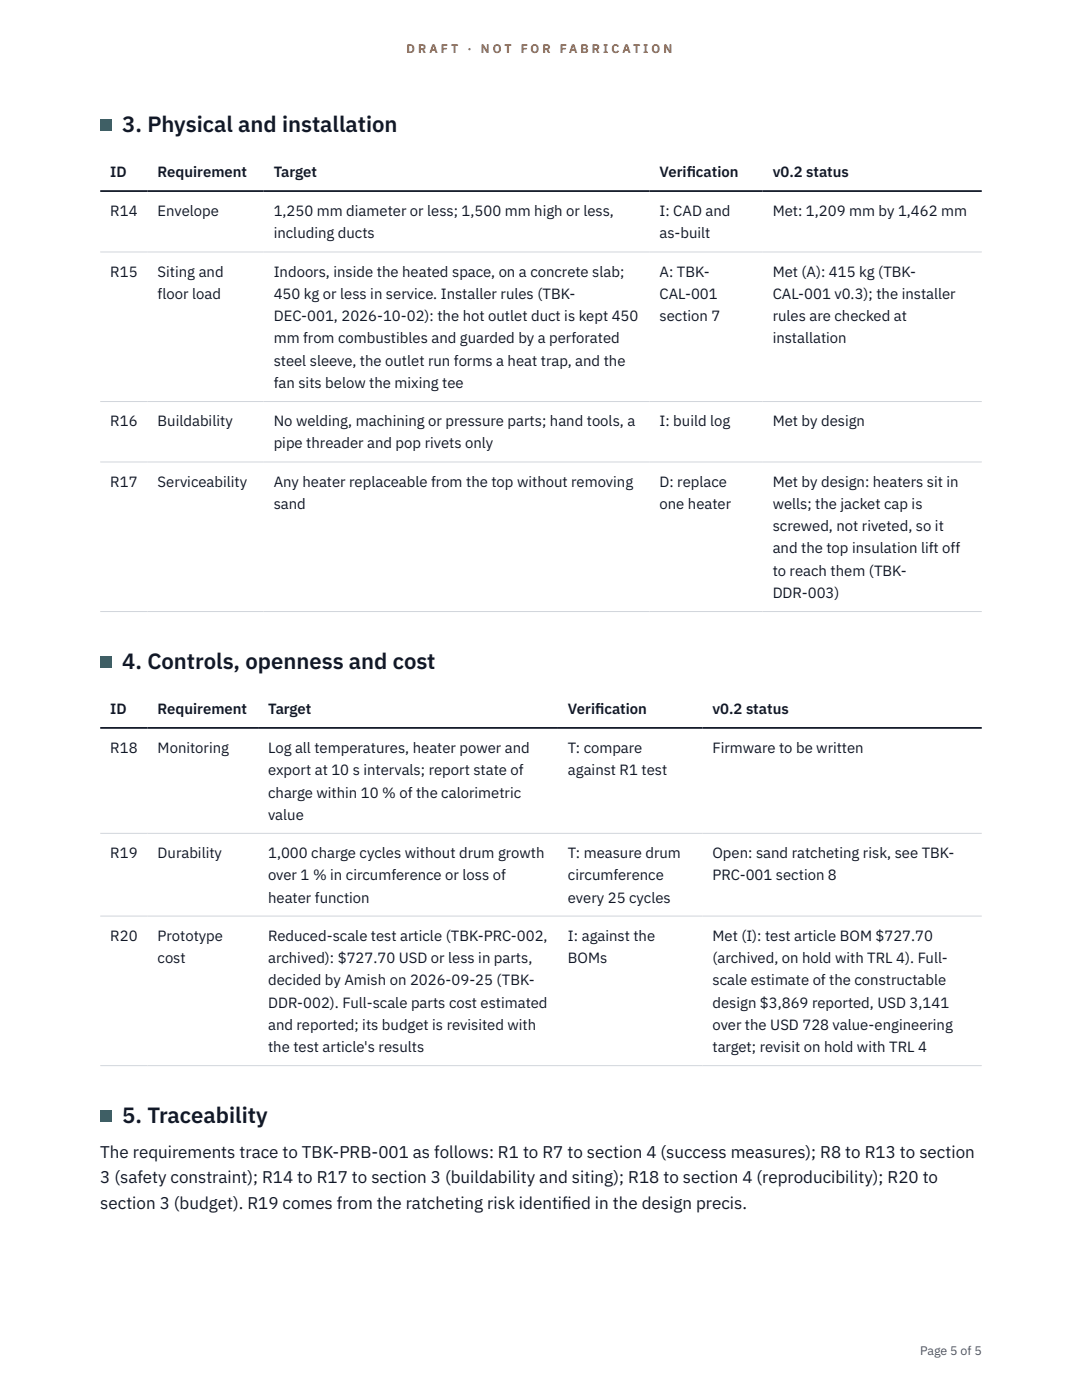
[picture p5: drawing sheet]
<svg xmlns="http://www.w3.org/2000/svg" width="216mm" height="279mm" viewBox="0 0 216 279" stroke-linecap="round" stroke-linejoin="round" font-family="sans-serif">
<defs><g id="words">
<g font-size="4.4" fill="#111827">
<text x="24.4" y="26.4">3. Physical and installation</text>
<text x="24.4" y="133.5">4. Controls, openness and cost</text>
<text x="24.4" y="224.2">5. Traceability</text>
</g>
<g font-size="3.4" fill="#111827">
<text x="20" y="231.1">The requirements trace to TBK-PRB-001 as follows: R1 to R7 to section 4 (success measures); R8 to R13 to section</text>
<text x="20" y="236.2">3 (safety constraint); R14 to R17 to section 3 (buildability and siting); R18 to section 4 (reproducibility); R20 to</text>
<text x="20" y="241.2">section 3 (budget). R19 comes from the ratcheting risk identif</text>
<text x="112.2" y="241.2">ied in the design precis.</text>
</g>
<g font-size="3" fill="#111827">
<text x="22" y="35.3">ID</text>
<text x="31.5" y="35.3">Requirement</text>
<text x="54.6" y="35.3">Target</text>
<text x="131.6" y="35.3">Verif</text>
<text x="137" y="35.3">ication</text>
<text x="154.2" y="35.3">v0.2 status</text>
<text x="22" y="43.1">R14</text>
<text x="31.5" y="43.1">Envelope</text>
<text x="54.6" y="43.1">1,250 mm diameter or less; 1,500 mm high or less,</text>
<text x="54.6" y="47.6">including ducts</text>
<text x="131.6" y="43.1">I: CAD and</text>
<text x="131.6" y="47.6">as-built</text>
<text x="154.2" y="43.1">Met: 1,209 mm by 1,462 mm</text>
<text x="22" y="55.2">R15</text>
<text x="31.5" y="55.2">Siting and</text>
<text x="31.5" y="59.7">floor load</text>
<text x="54.6" y="55.2">Indoors, inside the heated space, on a concrete slab;</text>
<text x="54.6" y="59.7">450 kg or less in service. Installer rules (TBK-</text>
<text x="131.6" y="55.2">A: TBK-</text>
<text x="131.6" y="59.7">CAL-001</text>
<text x="154.2" y="55.2">Met (A): 415 kg (TBK-</text>
<text x="154.2" y="59.7">CAL-001 v0.3); the installer</text>
<text x="54.6" y="64.1">DEC-001, 2026-10-02): the hot outlet duct is kept 450</text>
<text x="131.6" y="64.1">section 7</text>
<text x="154.2" y="64.1">rules are checked at</text>
<text x="54.6" y="68.5">mm from combustibles and guarded by a perforated</text>
<text x="154.2" y="68.5">installation</text>
<text x="54.6" y="73">steel sleeve, the outlet run forms a heat trap, and the</text>
<text x="54.6" y="77.4">fan sits below the mixing tee</text>
<text x="22" y="85.1">R16</text>
<text x="31.5" y="85.1">Buildability</text>
<text x="54.6" y="85.1">No welding, machining or pressure parts; hand tools, a</text>
<text x="54.6" y="89.5">pipe threader and pop rivets only</text>
<text x="131.6" y="85.1">I: build log</text>
<text x="154.2" y="85.1">Met by design</text>
<text x="22" y="97.1">R17</text>
<text x="31.5" y="97.1">Serviceability</text>
<text x="54.6" y="97.1">Any heater replaceable from the top without removing</text>
<text x="54.6" y="101.6">sand</text>
<text x="131.6" y="97.1">D: replace</text>
<text x="131.6" y="101.6">one heater</text>
<text x="154.2" y="97.1">Met by design: heaters sit in</text>
<text x="154.2" y="101.6">wells; the jacket cap is</text>
<text x="154.2" y="106">screwed, not riveted, so it</text>
<text x="154.2" y="110.5">and the top insulation lift off</text>
<text x="154.2" y="114.9">to reach them (TBK-</text>
<text x="154.2" y="119.3">DDR-003)</text>
<text x="22" y="142.5">ID</text>
<text x="31.5" y="142.5">Requirement</text>
<text x="53.5" y="142.5">Target</text>
<text x="113.3" y="142.5">Verif</text>
<text x="118.8" y="142.5">ication</text>
<text x="142.2" y="142.5">v0.2 status</text>
<text x="22" y="150.3">R18</text>
<text x="31.5" y="150.3">Monitoring</text>
<text x="53.5" y="150.3">Log all temperatures, heater power and</text>
<text x="53.5" y="154.7">export at 10 s intervals; report state of</text>
<text x="113.3" y="150.3">T: compare</text>
<text x="113.3" y="154.7">against R1 test</text>
<text x="142.2" y="150.3">Firmware to be written</text>
<text x="53.5" y="159.2">charge within 10 % of the calorimetric</text>
<text x="53.5" y="163.6">value</text>
<text x="22" y="171.2">R19</text>
<text x="31.5" y="171.2">Durability</text>
<text x="53.5" y="171.2">1,000 charge cycles without drum growth</text>
<text x="113.3" y="171.2">T: measure drum</text>
<text x="142.2" y="171.2">Open: sand ratcheting risk, see TBK-</text>
<text x="53.5" y="175.7">over 1 % in circumference or loss of</text>
<text x="113.3" y="175.7">circumference</text>
<text x="142.2" y="175.7">PRC-001 section 8</text>
<text x="53.5" y="180.1">heater function</text>
<text x="113.3" y="180.1">every 25 cycles</text>
<text x="22" y="187.7">R20</text>
<text x="31.5" y="187.7">Prototype</text>
<text x="53.5" y="187.7">Reduced-scale test article (TBK-PRC-002,</text>
<text x="113.3" y="187.7">I: against the</text>
<text x="142.2" y="187.7">Met (I): test article BOM $727.70</text>
<text x="31.5" y="192.2">cost</text>
<text x="53.5" y="192.2">archived): $727.70 USD or less in parts,</text>
<text x="53.5" y="196.6">decided by Amish on 2026-09-25 (TBK-</text>
<text x="113.3" y="192.2">BOMs</text>
<text x="142.2" y="192.2">(archived, on hold with TRL 4). Full-</text>
<text x="142.2" y="196.6">scale estimate of the constructable</text>
<text x="53.5" y="201.1">DDR-002). Full-scale parts cost estimated</text>
<text x="142.2" y="201.1">design $3,869 reported, USD 3,141</text>
<text x="53.5" y="205.5">and reported; its budget is revisited with</text>
<text x="53.5" y="210">the test article's results</text>
<text x="142.2" y="205.5">over the USD 728 value-engineering</text>
<text x="142.2" y="210">target; revisit on hold with TRL 4</text>
</g>
<g font-size="2.5" fill="#b45309">
<text x="81.1" y="10.5">D R A F T</text>
<text x="93.3" y="10.5">·</text>
<text x="95.9" y="10.5">N O T</text>
<text x="103.9" y="10.5">F O R</text>
<text x="111.7" y="10.5">F A B R I C A T I O N</text>
</g>
<text font-size="2.5" fill="#4b5563" x="183.6" y="270.3">Page 5 of 5</text>
</g></defs>
<path d="M20 50.3h175.9M20 80.1h175.9M20 92.2h175.9M20 122h175.9M20 166.3h175.9M20 182.8h175.9M20 212.7h175.9" fill="none" stroke="#d1d5db" stroke-width=".2"/>
<path d="M20 38.1h175.9M20 145.3h175.9" fill="none" stroke="#111827" stroke-width=".35"/>
<g fill="#0f766e">
<path d="M20 23.8h2.2v2.2h-2.2z"/>
<path d="M20 130.9h2.2v2.2h-2.2z"/>
<path d="M20 221.6h2.2v2.2h-2.2z"/>
</g>
<use href="#words"/>
</svg>
